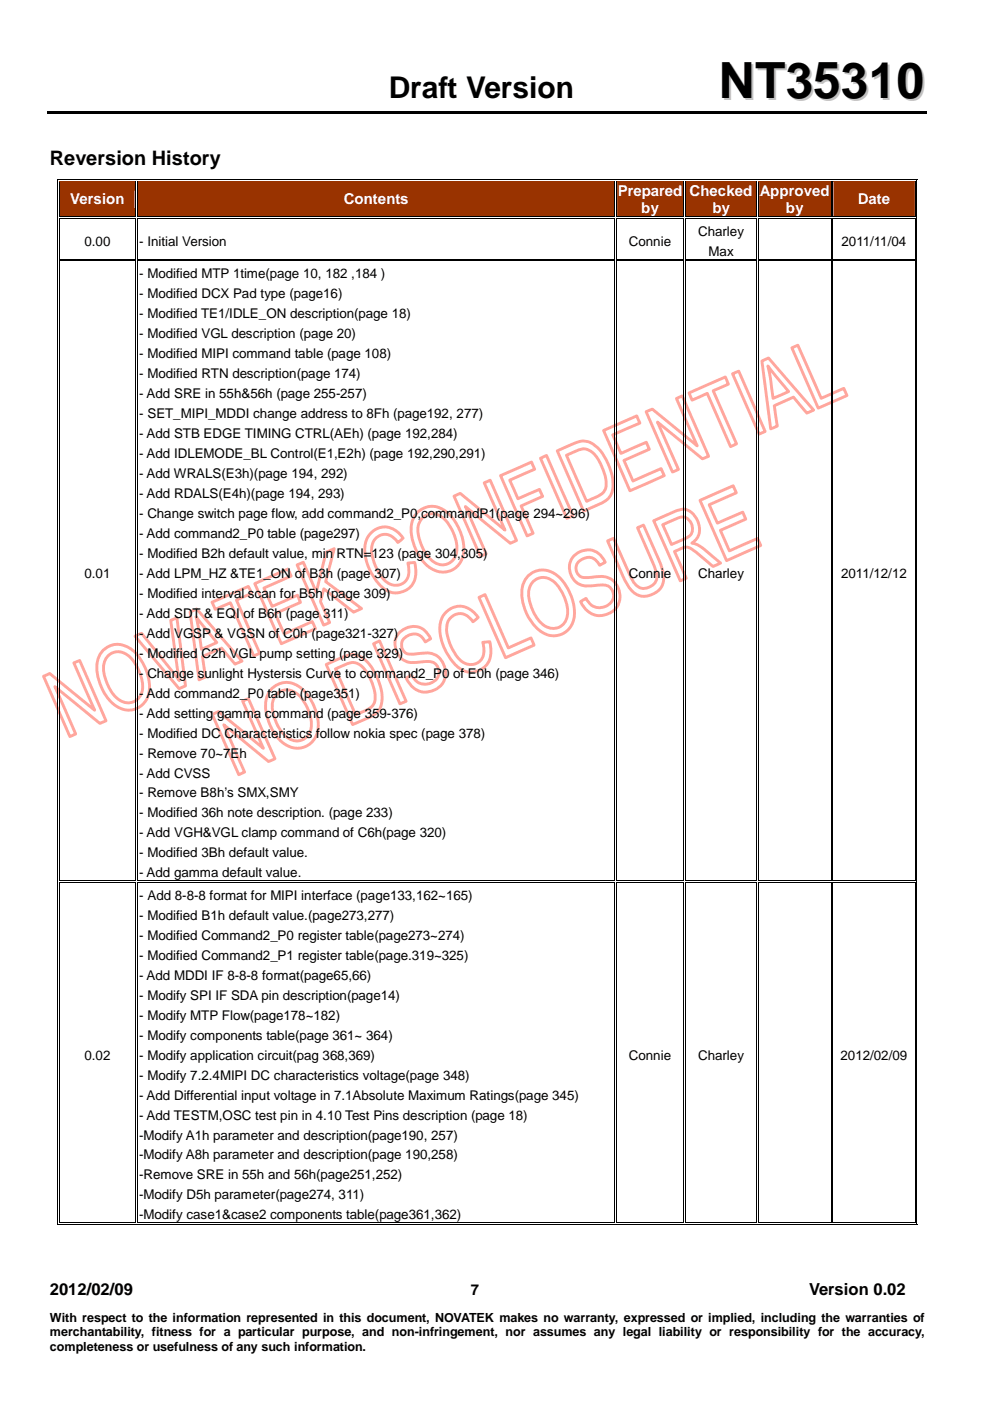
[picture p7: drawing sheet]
<svg xmlns="http://www.w3.org/2000/svg" width="210mm" height="297mm" viewBox="0 0 210 297" stroke-linecap="round" stroke-linejoin="round" font-family="sans-serif">
<defs><g id="words">
<text font-size="10.6" fill="#c0c0c0" x="152.9" y="21.3">NT35310</text>
<text font-size="6.3" x="82.4" y="20.8">Draft Version</text>
<text font-size="4.2" x="10.6" y="35">Reversion History</text>
<g font-size="3.5">
<text x="10.6" y="274.6">2012/02/09</text>
<text x="171.5" y="274.6">Version 0.02</text>
</g>
<g font-size="3.2" fill="#fff">
<text x="131" y="41.5">Prepared</text>
<text x="146.2" y="41.5">Checked</text>
<text x="161.1" y="41.5">Approved</text>
<text x="14.9" y="43.3">Version</text>
<text x="72.9" y="43.3">Contents</text>
<text x="136" y="45.1">by</text>
<text x="151" y="45.1">by</text>
<text x="166.6" y="45.1">by</text>
<text x="181.9" y="43.3">Date</text>
</g>
<text font-size="3.2" x="99.8" y="274.6">7</text>
<g font-size="2.8">
<text x="17.9" y="52.2">0.00</text>
<text x="29.5" y="52.2">- Initial Version</text>
<text x="133.4" y="52.2">Connie</text>
<text x="148" y="50">Charley</text>
<text x="178.4" y="52.2">2011/11/04</text>
<text x="29.5" y="59">- Modified MTP 1time(page 10, 182 ,184 )</text>
<text x="150.2" y="54.3">Max</text>
<text x="29.5" y="63.2">- Modified DCX Pad type (page16)</text>
<text x="29.5" y="67.5">- Modified TE1/IDLE_ON description(page 18)</text>
<text x="29.5" y="71.7">- Modified VGL description (page 20)</text>
<text x="29.5" y="75.9">- Modified MIPI command table (page 108)</text>
<text x="29.5" y="80.2">- Modified RTN description(page 174)</text>
<text x="29.5" y="84.4">- Add SRE in 55h&amp;56h (page 255-257)</text>
<text x="29.5" y="88.6">- SET_MIPI_MDDI change address to 8Fh (page192, 277)</text>
<text x="29.5" y="92.9">- Add STB EDGE TIMING CTRL(AEh) (page 192,284)</text>
<text x="29.5" y="97.1">- Add IDLEMODE_BL Control(E1,E2h) (page 192,290,291)</text>
<text x="29.5" y="101.3">- Add WRALS(E3h)(page 194, 292)</text>
<text x="29.5" y="105.6">- Add RDALS(E4h)(page 194, 293)</text>
<text x="29.5" y="109.8">- Change switch page flow, add command2_P0,commandP1(page 294~296)</text>
<text x="29.5" y="114">- Add command2_P0 table (page297)</text>
<text x="29.5" y="118.3">- Modified B2h default value, min RTN=123 (page 304,305)</text>
<text x="17.9" y="122.5">0.01</text>
<text x="29.5" y="122.5">- Add LPM_HZ &amp;TE1_ON of B3h (page 307)</text>
<text x="133.3" y="122.5">Connie</text>
<text x="148" y="122.5">Charley</text>
<text x="178.4" y="122.5">2011/12/12</text>
<text x="29.5" y="126.7">- Modified interval scan for B5h (page 309)</text>
<text x="29.5" y="131">- Add SDT &amp; EQI of B6h (page 311)</text>
<text x="29.5" y="135.2">- Add VGSP &amp; VGSN of C0h (page321-327)</text>
<text x="29.5" y="139.4">- Modified C2h VGL pump setting (page 329)</text>
<text x="29.5" y="143.7">- Change sunlight Hystersis Curve to command2_P0 of E0h (page 346)</text>
<text x="29.5" y="147.9">- Add command2_P0 table (page351)</text>
<text x="29.5" y="152.1">- Add setting gamma command (page 359-376)</text>
<text x="29.5" y="156.4">- Modified DC Characteristics follow nokia spec (page 378)</text>
<text x="29.5" y="160.6">- Remove 70~7Eh</text>
<text x="29.5" y="164.8">- Add CVSS</text>
<text x="29.5" y="169.1">- Remove B8h’s SMX,SMY</text>
<text x="29.5" y="173.3">- Modified 36h note description. (page 233)</text>
<text x="29.5" y="177.5">- Add VGH&amp;VGL clamp command of C6h(page 320)</text>
<text x="29.5" y="181.8">- Modified 3Bh default value.</text>
<text x="29.5" y="190.8">- Add 8-8-8 format for MIPI interface (page133,162~165)</text>
<text x="29.5" y="186">- Add gamma default value.</text>
<text x="29.5" y="195">- Modified B1h default value.(page273,277)</text>
<text x="29.5" y="199.3">- Modified Command2_P0 register table(page273~274)</text>
<text x="29.5" y="203.5">- Modified Command2_P1 register table(page.319~325)</text>
<text x="29.5" y="207.7">- Add MDDI IF 8-8-8 format(page65,66)</text>
<text x="29.5" y="212">- Modify SPI IF SDA pin description(page14)</text>
<text x="29.5" y="216.2">- Modify MTP Flow(page178~182)</text>
<text x="29.5" y="220.4">- Modify components table(page 361~ 364)</text>
<text x="17.9" y="224.7">0.02</text>
<text x="29.5" y="224.7">- Modify application circuit(pag 368,369)</text>
<text x="133.3" y="224.7">Connie</text>
<text x="148" y="224.7">Charley</text>
<text x="178.2" y="224.7">2012/02/09</text>
<text x="29.5" y="228.9">- Modify 7.2.4MIPI DC characteristics voltage(page 348)</text>
<text x="29.5" y="233.1">- Add Differential input voltage in 7.1Absolute Maximum Ratings(page 345)</text>
<text x="29.5" y="237.4">- Add TESTM,OSC test pin in 4.10 Test Pins description (page 18)</text>
<text x="29.5" y="241.6">-Modify A1h parameter and description(page190, 257)</text>
<text x="29.5" y="245.8">-Modify A8h parameter and description(page 190,258)</text>
<text x="29.5" y="250.1">-Remove SRE in 55h and 56h(page251,252)</text>
<text x="29.5" y="254.3">-Modify D5h parameter(page274, 311)</text>
<text x="29.5" y="258.5">-Modify case1&amp;case2 components table(page361,362)</text>
</g>
<g font-size="2.7">
<text x="10.6" y="280.3">With respect to the information represented in this document, NOVATEK makes no warranty, expressed or implied, including the warranties of</text>
<text x="10.6" y="286.4">completeness or usefulness of any such information.</text>
<text x="10.6" y="283.3">merchantability, fitness for a particular purpose, and non-infringement, nor assumes any legal liability or responsibility for the accuracy,</text>
</g>
</g></defs>
<path d="M10.1 23.5h186.4v.5h-186.4z" fill="#000"/>
<g fill="none" stroke="#ffa69d" stroke-width=".62">
<path d="M155.3 79.2l1.3-.5 5.6 12.8-1.2 .5zM161.5 76.5l1.4-.6 9.6 11.1-1.4 .6-2.9-3.4-4 1.8 .6 4.3-1.4 .6zM162.8 77.6l4.4 5.4-3.3 1.5-.5-4.2zM167.9 73.7l1.3-.5 4.9 11.3 4.8-2.2 .7 1.6-6.1 2.6zM114.6 97.2l1.3-.6 5.6 12.7-1.3 .6zM118.2 95.6l2.2-1a5.9 5.9 0 0 1 4.4-.9 8.9 8.9 0 0 1 4.5 5.6 7 7 0 0 1-.1 6.1 6.9 6.9 0 0 1-3.1 1.9l-2.4 1.1zM120.1 96.5l1.2-.5a4.2 4.2 0 0 1 3.3-.7 6.5 6.5 0 0 1 3.2 4.2 5 5 0 0 1 .3 4.7 10.7 10.7 0 0 1-3.7 2.1zM128 91.3l7-3.1 .7 1.5-5.8 2.5 1.8 3.9 5.3-2.3 .7 1.4-5.4 2.4 1.9 4.4 6-2.6 .6 1.4-7.2 3.3zM137 87.3l1.3-.6 9.5 7.8-4.4-10 1.3-.6 5.5 12.8-1.3 .6-9.5-7.8 4.4 10-1.2 .6zM146.1 83.3l7.7-3.4 .6 1.5-3.2 1.4 5 11.3-1.3 .6-5-11.3-3.2 1.4zM63 119.8l1.3-.6 2.8 6.4 2-8.5 1.8-.8-1.9 7 7.7 5.7-1.7 .8-6.3-5-.8 2.8 2 4.4-1.3 .5zM78.5 113.1a4.1 4.1 0 0 1 6.6 .5l.4 .5-1.1 .9a3 3 0 0 0-4.2-1.3 3.9 3.9 0 0 0-1.1 4.7 9.4 9.4 0 0 0 3.2 5.3 2.88 2.88 0 0 0 3.3-.1 2.88 2.88 0 0 0 1.1-3.1l-.2-1.1 1.4-.1a5 5 0 0 1-1.6 5.7 4.4 4.4 0 0 1-6-1.2 10.4 10.4 0 0 1-2.7-9.1l.4-.8z"/>
<path d="M88.4 108.8a4.6 4.6 0 0 1 6.9 .3 10.2 10.2 0 0 1 2.8 9.1 4.5 4.5 0 0 1-7.6 1.7 10.8 10.8 0 0 1-3.2-8.9 4.6 4.6 0 0 1 1.1-2.2zM89.7 109.7a3.4 3.4 0 0 1 5.1 1 9.2 9.2 0 0 1 2 6.4 3.1 3.1 0 0 1-2.3 2.6 3.1 3.1 0 0 1-3.3-1.1 9.6 9.6 0 0 1-2.5-7.2l.4-1zM96.3 105.2l1.3-.6 9.5 7.8-4.4-10 1.2-.6 5.6 12.8-1.3 .6-9.5-7.8 4.4 10-1.2 .6zM106.1 100.8l6.6-2.8 .7 1.5-5.3 2.3 1.7 3.9 4.6-1.9 .7 1.4-4.6 2.1 2.5 5.8-1.2 .5zM121.7 117.9a3.9 3.9 0 0 1 6.6 1.3l-1.2 .6a2.59 2.59 0 0 0-2.8-1.6 2.59 2.59 0 0 0-2.2 2.3 2.05 2.05 0 0 0 2.8 1.9 7.8 7.8 0 0 1 4.3 .2 4.2 4.2 0 0 1 1.3 6.5 4.2 4.2 0 0 1-6.6-.2l-.8-1.3 1.1-.7a3 3 0 0 0 3.2 1.9 3 3 0 0 0 2.7-2.6 2.25 2.25 0 0 0-2.7-2.2l-.4 .1a6 6 0 0 1-4.8-.7 3.9 3.9 0 0 1-.5-5.5zM128.8 114.7l1.3-.6 2.2 4.9a17.5 17.5 0 0 0 2.7 5.1 2.67 2.67 0 0 0 4.3-1.7 28.1 28.1 0 0 0-2.7-7.2l-1.4-3.3 1.2-.6 2.6 5.8a12.6 12.6 0 0 1 1.7 5.8 4.1 4.1 0 0 1-3.5 3.5 4.1 4.1 0 0 1-4.3-2.6zM138.6 110.4l2.5-1.1a8.9 8.9 0 0 1 4.3-1.3 4.4 4.4 0 0 1 2.3 6.2l-1 .9a7 7 0 0 1 3.8 2.4l2.3 1.9-1.6 .7-3.6-3a2.73 2.73 0 0 0-2.8-1l-1.8 .8 2.5 5.7-1.3 .5zM140.5 111.3l1.1-.5a7.5 7.5 0 0 1 3.5-1.1 2.47 2.47 0 0 1 1.7 2.5 2.47 2.47 0 0 1-2.1 2.3l-2.3 .9zM148.4 106.1l7-3.1 .7 1.5-5.7 2.5 1.7 3.9 5.4-2.3 .6 1.5-5.4 2.3 1.9 4.4 6-2.6 .7 1.5-7.2 3.2zM21.7 138a4.6 4.6 0 0 1 7 .4 10.7 10.7 0 0 1 2.9 8.6 4.5 4.5 0 0 1-3.2 3.4 4.5 4.5 0 0 1-4.5-1.2 10.8 10.8 0 0 1-3.2-8.9 4.5 4.5 0 0 1 1-2.3zM23 138.9a3.4 3.4 0 0 1 5.1 1 9.6 9.6 0 0 1 2.1 6.4 3.2 3.2 0 0 1-2.3 2.6 3.2 3.2 0 0 1-3.3-1.1 9.4 9.4 0 0 1-2.5-7.1l.3-1zM28.6 134.9l1.4-.6 8 10-1.8-12.8 1.3-.5 1.8 14.4-1.3 .6z"/>
<path d="M40.3 129.8l1.4-.7 9.6 11.1-1.5 .6-2.8-3.4-4.1 1.8 .7 4.4-1.4 .5zM41.6 130.8l4.4 5.4-3.3 1.5-.7-4.8zM45 127.7l7.7-3.4 .6 1.5-3.2 1.4 5 11.3-1.3 .6-4.9-11.3-3.3 1.4zM54 123.7l7-3.1 .7 1.5-5.7 2.6 1.7 3.9 5.4-2.4 .6 1.5-5.4 2.4 1.9 4.3 6-2.6 .7 1.5-7.3 3.2zM79.2 136.5l1.3-.6 5.6 12.8-1.3 .5zM84.7 134.1a3.9 3.9 0 0 1 6.6 1.3l-1.1 .7a2.61 2.61 0 0 0-2.8-1.7 2.61 2.61 0 0 0-2.3 2.4 2.02 2.02 0 0 0 2.8 1.9 7.8 7.8 0 0 1 4.3 .1 4.2 4.2 0 0 1 2.1 5 4.2 4.2 0 0 1-4.6 2.9 4.8 4.8 0 0 1-3.6-2.9l1.1-.7a3.1 3.1 0 0 0 3.1 2 3.1 3.1 0 0 0 2.8-2.4 2.35 2.35 0 0 0-3.1-2.4 6.8 6.8 0 0 1-4.3-.2 4 4 0 0 1-1-6zM94.5 129.9a4.1 4.1 0 0 1 6.5 .5l.4 .5-1.1 .9a3 3 0 0 0-4.2-1.3 3.8 3.8 0 0 0-1.1 4.7 9.4 9.4 0 0 0 3.3 5.3 2.87 2.87 0 0 0 3.2-.1 2.87 2.87 0 0 0 1.1-3.1l-.2-1.1 1.4-.1a4.9 4.9 0 0 1-1.6 5.7 4.3 4.3 0 0 1-6-1.2 10.5 10.5 0 0 1-2.7-9.1l.4-.9zM101.6 126.7l1.2-.6 5 11.3 4.8-2.1 .6 1.5-6 2.6zM111.8 122.2a4.6 4.6 0 0 1 7 .4 10.3 10.3 0 0 1 2.7 9.1 4.4 4.4 0 0 1-7.5 1.7 10.2 10.2 0 0 1-3.1-9.6zM113.2 123.2a3.4 3.4 0 0 1 5 1 9.1 9.1 0 0 1 2.1 6.4 3.1 3.1 0 0 1-2.3 2.6 3.1 3.1 0 0 1-3.3-1.1 9.4 9.4 0 0 1-2.5-7.2l.4-1zM9.2 143.4l1.3-.6 9.6 7.8-4.4-10.1 1.2-.5 5.6 12.8-1.3 .6-9.6-7.8 4.4 10-1.2 .6zM45 151.5l1.3-.6 9.5 7.8-4.4-10.1 1.3-.5 5.6 12.8-1.4 .6-9.4-7.8 4.4 10-1.3 .6z"/>
<path d="M57.5 146.1a4.6 4.6 0 0 1 7 .4 10.3 10.3 0 0 1 2.7 9.1 4.5 4.5 0 0 1-7.5 1.6 10.8 10.8 0 0 1-3.3-8.9 4.7 4.7 0 0 1 1.1-2.2zM58.8 147a3.3 3.3 0 0 1 4.8 .7 9.5 9.5 0 0 1 2.4 6.7 3.1 3.1 0 0 1-2.3 2.6 3.1 3.1 0 0 1-3.3-1.1 9.3 9.3 0 0 1-2.6-7.1l.4-1zM69.2 140.9l2.2-1a6.3 6.3 0 0 1 4-1 8.2 8.2 0 0 1 4.8 5.2 7 7 0 0 1 .1 6.6 6.5 6.5 0 0 1-3.2 1.9l-2.3 1zM71.1 141.8l1.2-.5a4.3 4.3 0 0 1 3.4-.7 8.1 8.1 0 0 1 3.7 5.7 3.1 3.1 0 0 1-1.5 4.1l-2.5 1.2z"/>
</g>
<g fill="#930">
<path d="M12.6 38.6h16.1v7.3h-16.1z"/>
<path d="M12.8 40.4h15.7v3.7h-15.7z"/>
<path d="M29.3 38.6h101v7.3h-101z"/>
<path d="M29.5 40.4h100.5v3.7h-100.5z"/>
<path d="M130.8 38.6h14.1v7.3h-14.1z"/>
<path d="M131 38.6h13.7v3.6h-13.7z"/>
<path d="M131 42.2h13.7v3.7h-13.7z"/>
<path d="M145.4 38.6h15v7.3h-15z"/>
<path d="M145.7 38.6h14.4v3.6h-14.4z"/>
<path d="M145.7 42.2h14.4v3.7h-14.4z"/>
<path d="M160.9 38.6h15.3v7.3h-15.3z"/>
<path d="M161.1 38.6h14.8v3.6h-14.8z"/>
<path d="M161.1 42.2h14.8v3.7h-14.8z"/>
<path d="M176.7 38.6h17.3v7.3h-17.3z"/>
<path d="M176.9 40.4h16.8v3.7h-16.8z"/>
</g>
<g fill="#000">
<path d="M12.1 38.1h.2v.5h-.2zM12.1 38.1h.5v.1h-.5zM12.4 38.4h.2v.2h-.2zM28.7 38.6h.2zM28.7 38.1h.6v.1h-.6zM28.7 38.4h.2v.2h-.2zM29.1 38.6h.2zM29.1 38.4h.2v.2h-.2zM130.3 38.6h.1zM130.3 38.1h.5v.1h-.5zM130.3 38.4h.1v.2h-.1zM130.6 38.6h.2z"/>
<path d="M130.6 38.4h.2v.2h-.2zM144.9 38.6h.2zM144.9 38.1h.5v.1h-.5zM144.9 38.4h.2v.2h-.2zM145.2 38.6h.2zM145.2 38.4h.2v.2h-.2zM160.4 38.6h.1zM160.4 38.1h.5v.1h-.5zM160.4 38.4h.1v.2h-.1zM160.7 38.6h.2zM160.7 38.4h.2v.2h-.2zM176.2 38.6h.2z"/>
<path d="M176.2 38.1h.5v.1h-.5zM176.2 38.4h.2v.2h-.2zM176.5 38.6h.2zM176.5 38.4h.2v.2h-.2zM194 38.1h.5v.1h-.5zM194 38.4h.1v.2h-.1zM194.3 38.1h.2v.5h-.2zM12.1 46.4h.2zM12.1 45.9h.2v.5h-.2zM12.1 55.4h.2zM12.1 54.9h.2v.5h-.2zM12.4 46.4h.2z"/>
<path d="M12.4 45.9h.2v.2h-.2zM12.4 46.2h.2v.2h-.2zM12.4 55.4h.2zM12.4 54.9h.2v.1h-.2zM12.4 55.2h.2v.2h-.2zM28.7 46.4h.2zM28.7 45.9h.2v.2h-.2zM28.7 46.2h.2v.2h-.2zM28.7 55.4h.2zM28.7 54.9h.2v.1h-.2zM28.7 55.2h.2v.2h-.2zM29.1 46.4h.2z"/>
<path d="M29.1 45.9h.2v.2h-.2zM29.1 46.2h.2v.2h-.2zM29.1 55.4h.2zM29.1 54.9h.2v.1h-.2zM29.1 55.2h.2v.2h-.2zM130.3 46.4h.1zM130.3 45.9h.1v.2h-.1zM130.3 46.2h.1v.2h-.1zM130.3 55.4h.1zM130.3 54.9h.1v.1h-.1zM130.3 55.2h.1v.2h-.1zM130.6 46.4h.2z"/>
<path d="M130.6 45.9h.2v.2h-.2zM130.6 46.2h.2v.2h-.2zM130.6 55.4h.2zM130.6 54.9h.2v.1h-.2zM130.6 55.2h.2v.2h-.2zM144.9 46.4h.2zM144.9 45.9h.2v.2h-.2zM144.9 46.2h.2v.2h-.2zM144.9 55.4h.2zM144.9 54.9h.2v.1h-.2zM144.9 55.2h.2v.2h-.2zM145.2 46.4h.2z"/>
<path d="M145.2 45.9h.2v.2h-.2zM145.2 46.2h.2v.2h-.2zM145.2 55.4h.2zM145.2 54.9h.2v.1h-.2zM145.2 55.2h.2v.2h-.2zM160.4 46.4h.1zM160.4 45.9h.1v.2h-.1zM160.4 46.2h.1v.2h-.1zM160.4 55.4h.1zM160.4 54.9h.1v.1h-.1zM160.4 55.2h.1v.2h-.1zM160.7 46.4h.2z"/>
<path d="M160.7 45.9h.2v.2h-.2zM160.7 46.2h.2v.2h-.2zM160.7 55.4h.2zM160.7 54.9h.2v.1h-.2zM160.7 55.2h.2v.2h-.2zM176.2 46.4h.2zM176.2 45.9h.2v.2h-.2zM176.2 46.2h.2v.2h-.2zM176.2 55.4h.2zM176.2 54.9h.2v.1h-.2zM176.2 55.2h.2v.2h-.2zM176.5 46.4h.2z"/>
<path d="M176.5 45.9h.2v.2h-.2zM176.5 46.2h.2v.2h-.2zM176.5 55.4h.2zM176.5 54.9h.2v.1h-.2zM176.5 55.2h.2v.2h-.2zM194 46.4h.1zM194 45.9h.1v.2h-.1zM194 46.2h.1v.2h-.1zM194 55.4h.1zM194 54.9h.1v.1h-.1zM194 55.2h.1v.2h-.1zM194.3 46.4h.2z"/>
<path d="M194.3 45.9h.2v.5h-.2zM194.3 55.4h.2zM194.3 54.9h.2v.5h-.2zM12.1 187.2h.2zM12.1 186.6h.2v.6h-.2zM12.4 187.2h.2zM12.4 186.6h.2v.2h-.2zM12.4 187h.2v.2h-.2zM28.7 187.2h.2zM28.7 186.6h.2v.2h-.2zM28.7 187h.2v.2h-.2zM29.1 187.2h.2z"/>
<path d="M29.1 186.6h.2v.2h-.2zM29.1 187h.2v.2h-.2zM130.3 187.2h.1zM130.3 186.6h.1v.2h-.1zM130.3 187h.1v.2h-.1zM130.6 187.2h.2zM130.6 186.6h.2v.2h-.2zM130.6 187h.2v.2h-.2zM144.9 187.2h.2zM144.9 186.6h.2v.2h-.2zM144.9 187h.2v.2h-.2zM145.2 187.2h.2z"/>
<path d="M145.2 186.6h.2v.2h-.2zM145.2 187h.2v.2h-.2zM160.4 187.2h.1zM160.4 186.6h.1v.2h-.1zM160.4 187h.1v.2h-.1zM160.7 187.2h.2zM160.7 186.6h.2v.2h-.2zM160.7 187h.2v.2h-.2zM176.2 187.2h.2zM176.2 186.6h.2v.2h-.2zM176.2 187h.2v.2h-.2zM176.5 187.2h.2z"/>
<path d="M176.5 186.6h.2v.2h-.2zM176.5 187h.2v.2h-.2zM194 187.2h.1zM194 186.6h.1v.2h-.1zM194 187h.1v.2h-.1zM194.3 187.2h.2zM194.3 186.6h.2v.6h-.2zM12.1 259.2h.2v.5h-.2zM12.1 259.5h.5v.2h-.5zM12.4 259.2h.2v.1h-.2zM28.7 259.2h.2v.1h-.2zM28.7 259.5h.6v.2h-.6z"/>
<path d="M29.1 259.2h.2v.1h-.2zM130.3 259.2h.1v.1h-.1zM130.3 259.5h.5v.2h-.5zM130.6 259.2h.2v.1h-.2zM144.9 259.2h.2v.1h-.2zM144.9 259.5h.5v.2h-.5zM145.2 259.2h.2v.1h-.2zM160.4 259.2h.1v.1h-.1zM160.4 259.5h.5v.2h-.5zM160.7 259.2h.2v.1h-.2zM176.2 259.2h.2v.1h-.2zM176.2 259.5h.5v.2h-.5z"/>
<path d="M176.5 259.2h.2v.1h-.2zM194 259.5h.5v.2h-.5zM194 259.2h.1v.1h-.1zM194.3 259.2h.2v.5h-.2z"/>
</g>
<g fill="none" stroke="#000" stroke-width=".21">
<path d="M12.2 38.6v7.3M12.5 38.6v7.3M12.6 38.1h16.1M12.6 38.5h16.1M28.8 38.6v7.3M29.2 38.6v7.3M29.3 38.1h101M29.3 38.5h101M130.3 38.6v7.3M130.7 38.6v7.3M130.8 38.1h14.1M130.8 38.5h14.1"/>
<path d="M145 38.6v7.3M145.3 38.6v7.3M145.4 38.1h15M145.4 38.5h15M160.4 38.6v7.3M160.8 38.6v7.3M160.9 38.1h15.3M160.9 38.5h15.3M176.3 38.6v7.3M176.6 38.6v7.3M176.7 38.1h17.3M176.7 38.5h17.3"/>
<path d="M194.1 38.6v7.3M194.4 38.6v7.3M12.2 46.4v8.5M12.2 55.4v131.2M12.5 46.4v8.5M12.5 55.4v131.2M12.6 46h16.1M12.6 46.3h16.1M12.6 54.9h16.1M12.6 55.3h16.1M28.8 46.4v8.5M28.8 55.4v131.2"/>
<path d="M29.2 46.4v8.5M29.2 55.4v131.2M29.3 46h101M29.3 46.3h101M29.3 54.9h101M29.3 55.3h101M130.3 46.4v8.5M130.3 55.4v131.2M130.7 46.4v8.5M130.7 55.4v131.2M130.8 46h14.1M130.8 46.3h14.1"/>
<path d="M130.8 54.9h14.1M130.8 55.3h14.1M145 46.4v8.5M145 55.4v131.2M145.3 46.4v8.5M145.3 55.4v131.2M145.4 46h15M145.4 46.3h15M145.4 54.9h15M145.4 55.3h15M160.4 46.4v8.5M160.4 55.4v131.2"/>
<path d="M160.8 46.4v8.5M160.8 55.4v131.2M160.9 46h15.3M160.9 46.3h15.3M160.9 54.9h15.3M160.9 55.3h15.3M176.3 46.4v8.5M176.3 55.4v131.2M176.6 46.4v8.5M176.6 55.4v131.2M176.7 46h17.3M176.7 46.3h17.3"/>
<path d="M176.7 54.9h17.3M176.7 55.3h17.3M194.1 46.4v8.5M194.1 55.4v131.2M194.4 46.4v8.5M194.4 55.4v131.2M12.2 187.2v72M12.5 187.2v72M12.6 186.7h16.1M12.6 187.1h16.1M28.8 187.2v72M29.2 187.2v72"/>
<path d="M29.3 186.7h101M29.3 187.1h101M130.3 187.2v72M130.7 187.2v72M130.8 186.7h14.1M130.8 187.1h14.1M145 187.2v72M145.3 187.2v72M145.4 186.7h15M145.4 187.1h15M160.4 187.2v72M160.8 187.2v72"/>
<path d="M160.9 186.7h15.3M160.9 187.1h15.3M176.3 187.2v72M176.6 187.2v72M176.7 186.7h17.3M176.7 187.1h17.3M194.1 187.2v72M194.4 187.2v72M12.6 259.6h16.1M12.6 259.2h16.1M29.3 259.6h101M29.3 259.2h101"/>
<path d="M130.8 259.6h14.1M130.8 259.2h14.1M145.4 259.6h15M145.4 259.2h15M160.9 259.6h15.3M160.9 259.2h15.3M176.7 259.6h17.3M176.7 259.2h17.3"/>
</g>
<path d="M12.6 38.6h16.1M29.3 38.6h101M130.8 38.6h14.1M145.4 38.6h15M160.9 38.6h15.3M176.7 38.6h17.3" fill="none" stroke="#930" stroke-width=".21"/>
<use href="#words"/>
</svg>
